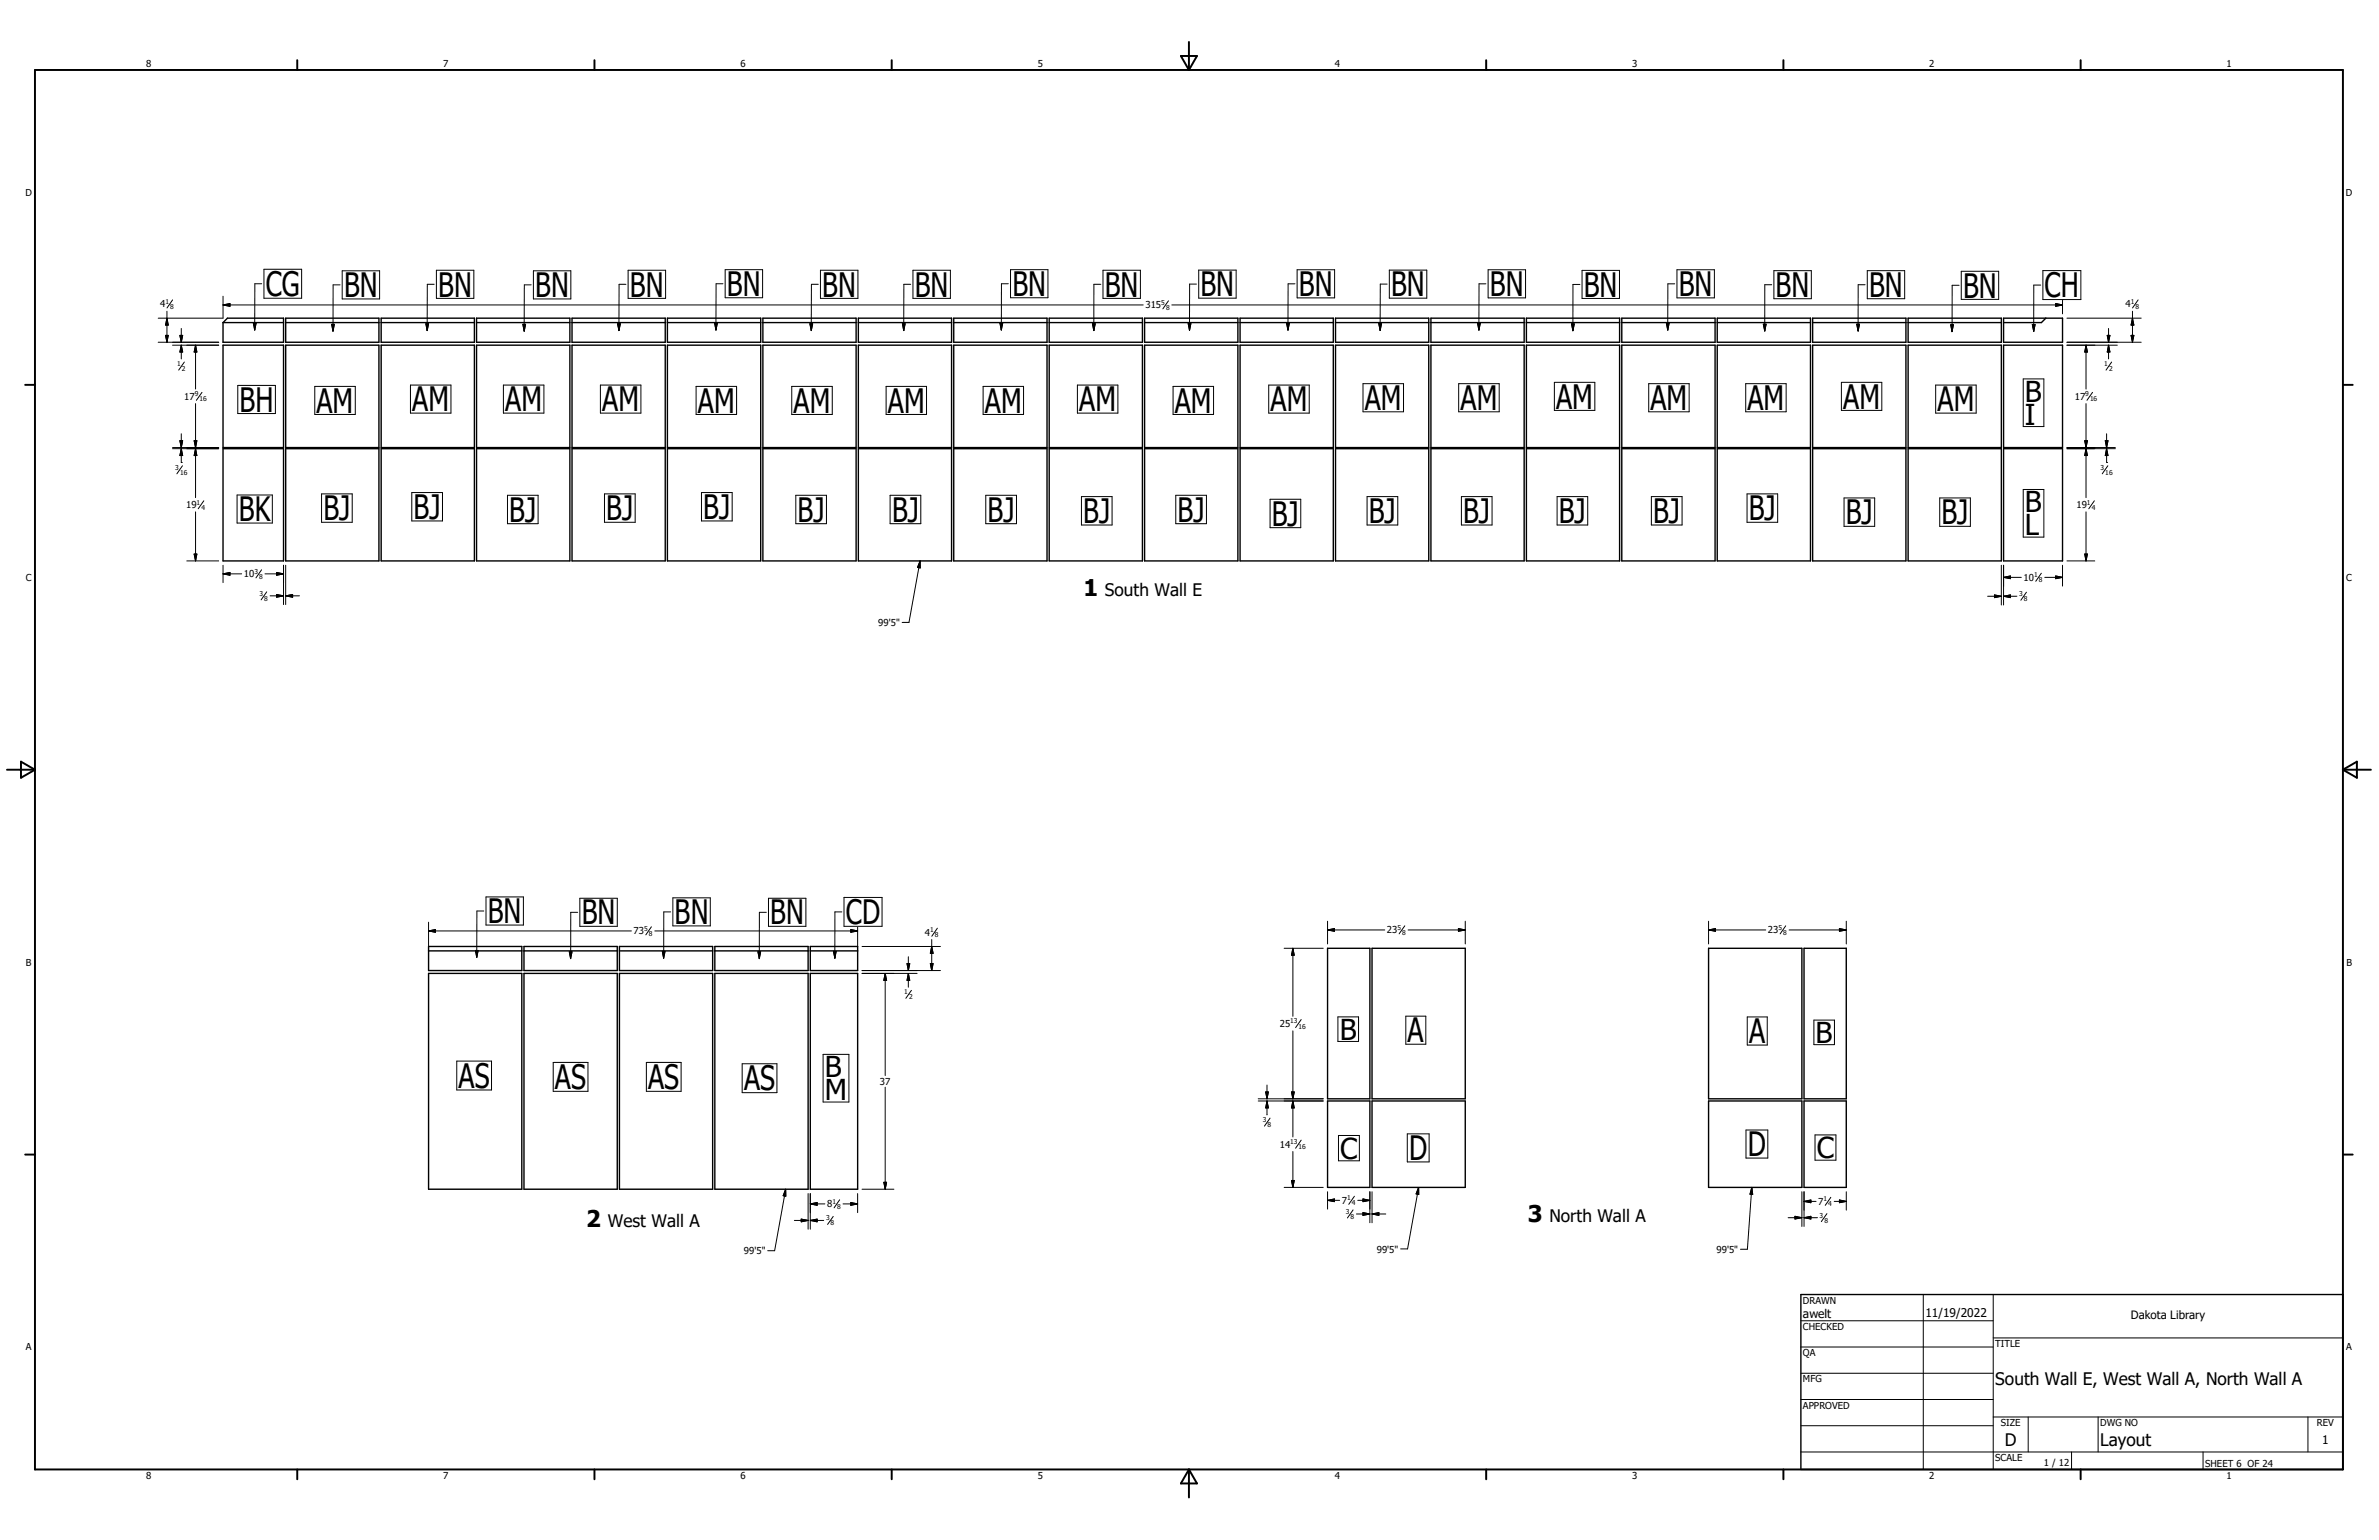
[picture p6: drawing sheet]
<svg xmlns="http://www.w3.org/2000/svg" width="864mm" height="559mm" viewBox="0 0 864 559" stroke-linecap="round" stroke-linejoin="round" font-family="sans-serif">
<defs><g id="words">
<g font-size="12.2">
<text x="96.5" y="107.4">CG</text>
<text x="124.9" y="107.8">BN</text>
<text x="159.1" y="107.6">BN</text>
<text x="194.3" y="107.8">BN</text>
<text x="228.7" y="107.6">BN</text>
<text x="263.9" y="107.4">BN</text>
<text x="298.5" y="107.6">BN</text>
<text x="332.1" y="107.6">BN</text>
<text x="367.5" y="107.4">BN</text>
<text x="401.1" y="107.6">BN</text>
<text x="435.8" y="107.6">BN</text>
<text x="471.5" y="107.4">BN</text>
<text x="505" y="107.6">BN</text>
<text x="540.9" y="107.4">BN</text>
<text x="574.9" y="107.7">BN</text>
<text x="609.4" y="107.4">BN</text>
<text x="644.6" y="107.8">BN</text>
<text x="678.5" y="107.8">BN</text>
<text x="712.6" y="108">BN</text>
<text x="742.2" y="107.9">CH</text>
<text x="87" y="149.4">BH</text>
<text x="114.9" y="149.8">AM</text>
<text x="149.6" y="149.3">AM</text>
<text x="183.4" y="149.3">AM</text>
<text x="218.6" y="149.3">AM</text>
<text x="253.4" y="149.8">AM</text>
<text x="288.1" y="149.8">AM</text>
<text x="322.3" y="149.8">AM</text>
<text x="357.5" y="149.8">AM</text>
<text x="391.7" y="149.3">AM</text>
<text x="426.5" y="149.8">AM</text>
<text x="461.2" y="149.3">AM</text>
<text x="495.5" y="148.8">AM</text>
<text x="530.1" y="148.8">AM</text>
<text x="564.9" y="148.3">AM</text>
<text x="599.1" y="148.8">AM</text>
<text x="634.4" y="148.8">AM</text>
<text x="669.1" y="148.3">AM</text>
<text x="703.3" y="149.3">AM</text>
<text x="86.7" y="189.1">BK</text>
<text x="117.4" y="188.8">BJ</text>
<text x="150.2" y="188.3">BJ</text>
<text x="184.9" y="189.3">BJ</text>
<text x="220.1" y="188.8">BJ</text>
<text x="255.3" y="188.3">BJ</text>
<text x="289.6" y="189.3">BJ</text>
<text x="323.8" y="189.3">BJ</text>
<text x="358.5" y="189.3">BJ</text>
<text x="393.2" y="189.7">BJ</text>
<text x="427.5" y="189.3">BJ</text>
<text x="461.7" y="190.7">BJ</text>
<text x="496.9" y="189.7">BJ</text>
<text x="531.2" y="189.7">BJ</text>
<text x="565.9" y="189.7">BJ</text>
<text x="600.1" y="189.7">BJ</text>
<text x="634.8" y="188.8">BJ</text>
<text x="670" y="190.2">BJ</text>
<text x="704.8" y="190.2">BJ</text>
<text x="177.1" y="335">BN</text>
<text x="211.2" y="335.4">BN</text>
<text x="244.9" y="335.3">BN</text>
<text x="279.6" y="335.4">BN</text>
<text x="307" y="335.3">CD</text>
<text x="511" y="378.2">A</text>
<text x="634.9" y="378.5">A</text>
<text x="166.4" y="394.7">AS</text>
<text x="201.5" y="395.2">AS</text>
<text x="235.3" y="395.2">AS</text>
<text x="270.1" y="395.6">AS</text>
<text x="634.4" y="419.6">D</text>
<text x="511.5" y="421">D</text>
</g>
<g font-size="10.5">
<text x="735.1" y="145.8">B</text>
<text x="735.1" y="154.1">I</text>
<text x="735.1" y="185.9">B</text>
<text x="735.1" y="194.3">L</text>
<text x="486.3" y="377.2">B</text>
<text x="659.1" y="378.4">B</text>
<text x="299.5" y="390.8">B</text>
<text x="299.5" y="399.2">M</text>
<text x="486.5" y="420.4">C</text>
<text x="659.5" y="420.2">C</text>
</g>
<g font-size="8.4">
<text x="393.3" y="216.2">1</text>
<text x="554.6" y="443.6">3</text>
<text x="212.8" y="445.3">2</text>
</g>
<g font-size="6.3">
<text x="401.1" y="216.2">South Wall E</text>
<text x="562.4" y="443.6">North Wall A</text>
<text x="220.6" y="445.3">West Wall A</text>
<text x="724.3" y="502.7">South Wall E, West Wall A, North Wall A</text>
<text x="727.8" y="524.7">D</text>
<text x="762.4" y="524.8">Layout</text>
</g>
<g font-size="4.4">
<text x="654.5" y="478.4">awelt</text>
<text x="698.9" y="477.8">11/19/2022</text>
<text x="842.9" y="524">1</text>
</g>
<text font-size="4.2" x="773.5" y="478.8">Dakota Library</text>
<g font-size="3.5">
<text x="53" y="24.4">8</text>
<text x="160.9" y="24.4">7</text>
<text x="268.8" y="24.4">6</text>
<text x="376.7" y="24.4">5</text>
<text x="484.6" y="24.4">4</text>
<text x="592.5" y="24.4">3</text>
<text x="700.4" y="24.4">2</text>
<text x="808.3" y="24.4">1</text>
<text x="9.2" y="71.1">D</text>
<text x="851.6" y="71.1">D</text>
<text x="58.1" y="111.5">4</text>
<text x="415.8" y="111.9">315</text>
<text x="771.6" y="111.5">4</text>
<text x="66.9" y="145.1">17</text>
<text x="753.2" y="145.1">17</text>
<text x="67.6" y="184.4">19</text>
<text x="753.8" y="184.4">19</text>
<text x="88.5" y="209.5">10</text>
<text x="9.4" y="210.8">C</text>
<text x="734.6" y="210.7">10</text>
<text x="851.7" y="210.8">C</text>
<text x="318.8" y="227.2">99'5&quot;</text>
<text x="230" y="339">73</text>
<text x="335.7" y="339.5">4</text>
<text x="503.5" y="338.7">23</text>
<text x="641.8" y="338.7">23</text>
<text x="9.4" y="350.3">B</text>
<text x="851.7" y="350.3">B</text>
<text x="464.6" y="372.7">25</text>
<text x="319.4" y="393.6">37</text>
<text x="464.6" y="416.4">14</text>
<text x="487.1" y="436.8">7</text>
<text x="660" y="437.2">7</text>
<text x="300.3" y="438.1">8</text>
<text x="270" y="455.1">99'5&quot;</text>
<text x="499.8" y="454.5">99'5&quot;</text>
<text x="623.1" y="454.6">99'5&quot;</text>
<text x="654.5" y="473">DRAWN</text>
<text x="654.5" y="482.6">CHECKED</text>
<text x="9.4" y="490">A</text>
<text x="724.3" y="488.7">TITLE</text>
<text x="851.7" y="490">A</text>
<text x="654.5" y="492.1">QA</text>
<text x="654.5" y="501.6">MFG</text>
<text x="654.5" y="511.2">APPROVED</text>
<text x="726.3" y="517.5">SIZE</text>
<text x="762.4" y="517.5">DWG NO</text>
<text x="841" y="517.4">REV</text>
<text x="724.3" y="530.2">SCALE</text>
<text x="742" y="531.9">1 / 12</text>
<text x="800.5" y="532.4">SHEET 6 OF 24</text>
<text x="53" y="536.7">8</text>
<text x="160.9" y="536.7">7</text>
<text x="268.8" y="536.7">6</text>
<text x="376.7" y="536.7">5</text>
<text x="484.6" y="536.7">4</text>
<text x="592.5" y="536.7">3</text>
<text x="700.4" y="536.7">2</text>
<text x="808.3" y="536.7">1</text>
</g>
<g font-size="2.4">
<text x="60" y="110.3">1</text>
<text x="61.8" y="112.1">8</text>
<text x="421.5" y="110.6">5</text>
<text x="423.3" y="112.4">8</text>
<text x="773.5" y="110.3">1</text>
<text x="775.2" y="112.1">8</text>
<text x="64.3" y="132.8">1</text>
<text x="66" y="134.7">2</text>
<text x="763.9" y="132.8">1</text>
<text x="765.6" y="134.7">2</text>
<text x="70.7" y="143.8">9</text>
<text x="757" y="143.8">9</text>
<text x="72.4" y="145.6">16</text>
<text x="758.7" y="145.6">16</text>
<text x="63.6" y="170.4">3</text>
<text x="65.4" y="172.3">16</text>
<text x="762.5" y="170.4">3</text>
<text x="764.2" y="172.3">16</text>
<text x="71.4" y="183.2">1</text>
<text x="73.1" y="185">4</text>
<text x="757.6" y="183.2">1</text>
<text x="759.4" y="185">4</text>
<text x="92.3" y="208.2">3</text>
<text x="738.4" y="209.5">1</text>
<text x="94.1" y="210">8</text>
<text x="740.1" y="211.3">8</text>
<text x="94.2" y="216.2">3</text>
<text x="95.9" y="218">8</text>
<text x="733" y="216.4">3</text>
<text x="734.7" y="218.2">8</text>
<text x="233.8" y="337.7">5</text>
<text x="235.6" y="339.6">8</text>
<text x="337.7" y="338.2">1</text>
<text x="339.4" y="340.1">8</text>
<text x="507.3" y="337.4">5</text>
<text x="509" y="339.2">8</text>
<text x="645.6" y="337.4">5</text>
<text x="647.3" y="339.2">8</text>
<text x="328.2" y="360.8">1</text>
<text x="330" y="362.6">2</text>
<text x="468.4" y="371.3">13</text>
<text x="471.4" y="373.2">16</text>
<text x="458.4" y="407.2">3</text>
<text x="460.1" y="409">8</text>
<text x="468.4" y="415.1">13</text>
<text x="471.4" y="417">16</text>
<text x="302.2" y="436.8">1</text>
<text x="489" y="435.5">1</text>
<text x="490.7" y="437.3">4</text>
<text x="661.9" y="435.9">1</text>
<text x="663.7" y="437.7">4</text>
<text x="299.8" y="442.8">3</text>
<text x="303.9" y="438.6">8</text>
<text x="488.5" y="440.4">3</text>
<text x="490.3" y="442.3">8</text>
<text x="660.5" y="441.8">3</text>
<text x="662.3" y="443.6">8</text>
<text x="301.5" y="444.6">8</text>
</g>
</g></defs>
<g fill="none" stroke="#000" stroke-width=".51">
<path d="M81 117.1l1.6-1.6h20.3v8.7h-21.9zM81 117.1h21.9M103.7 115.5h33.9v8.7h-33.9zM103.7 117.1h33.9M138.4 115.5h33.8v8.7h-33.8zM138.4 117.1h33.8M173 115.5h33.9v8.7h-33.9zM173 117.1h33.9M207.6 115.5h33.9v8.7h-33.9zM207.6 117.1h33.9M242.3 115.5h33.8v8.7h-33.8zM242.3 117.1h33.8"/>
<path d="M276.9 115.5h33.9v8.7h-33.9zM276.9 117.1h33.9M311.6 115.5h33.8v8.7h-33.8zM311.6 117.1h33.8M346.2 115.5h33.9v8.7h-33.9zM346.2 117.1h33.9M380.9 115.5h33.8v8.7h-33.8zM380.9 117.1h33.8M415.5 115.5h33.9v8.7h-33.9zM415.5 117.1h33.9M450.2 115.5h33.8v8.7h-33.8zM450.2 117.1h33.8"/>
<path d="M484.8 115.5h33.9v8.7h-33.9zM484.8 117.1h33.9M519.4 115.5h33.9v8.7h-33.9zM519.4 117.1h33.9M554.1 115.5h33.8v8.7h-33.8zM554.1 117.1h33.8M588.7 115.5h33.9v8.7h-33.9zM588.7 117.1h33.9M623.4 115.5h33.8v8.7h-33.8zM623.4 117.1h33.8M658 115.5h33.9v8.7h-33.9zM658 117.1h33.9"/>
<path d="M692.7 115.5h33.8v8.7h-33.8zM692.7 117.1h33.8M727.3 115.5h21.4v8.7h-21.4zM742.7 115.5l-1.6 1.6h-13.8M81 125.3h21.9v37.1h-21.9zM103.7 125.3h33.9v37.1h-33.9zM138.4 125.3h33.8v37.1h-33.8zM173 125.3h33.9v37.1h-33.9zM207.6 125.3h33.9v37.1h-33.9zM242.3 125.3h33.8v37.1h-33.8zM276.9 125.3h33.9v37.1h-33.9zM311.6 125.3h33.8v37.1h-33.8z"/>
<path d="M346.2 125.3h33.9v37.1h-33.9zM380.9 125.3h33.8v37.1h-33.8zM415.5 125.3h33.9v37.1h-33.9zM450.2 125.3h33.8v37.1h-33.8zM484.8 125.3h33.9v37.1h-33.9zM519.4 125.3h33.9v37.1h-33.9zM554.1 125.3h33.8v37.1h-33.8zM588.7 125.3h33.9v37.1h-33.9zM623.4 125.3h33.8v37.1h-33.8zM658 125.3h33.9v37.1h-33.9zM692.7 125.3h33.8v37.1h-33.8zM727.3 125.3h21.4v37.1h-21.4z"/>
<path d="M81 162.8h21.9v40.7h-21.9zM103.7 162.8h33.9v40.7h-33.9zM138.4 162.8h33.8v40.7h-33.8zM173 162.8h33.9v40.7h-33.9zM207.6 162.8h33.9v40.7h-33.9zM242.3 162.8h33.8v40.7h-33.8zM276.9 162.8h33.9v40.7h-33.9zM311.6 162.8h33.8v40.7h-33.8zM346.2 162.8h33.9v40.7h-33.9zM380.9 162.8h33.8v40.7h-33.8zM415.5 162.8h33.9v40.7h-33.9zM450.2 162.8h33.8v40.7h-33.8z"/>
<path d="M484.8 162.8h33.9v40.7h-33.9zM519.4 162.8h33.9v40.7h-33.9zM554.1 162.8h33.8v40.7h-33.8zM588.7 162.8h33.9v40.7h-33.9zM623.4 162.8h33.8v40.7h-33.8zM658 162.8h33.9v40.7h-33.9zM692.7 162.8h33.8v40.7h-33.8zM727.3 162.8h21.4v40.7h-21.4zM155.6 353.2h33.8v78.3h-33.8zM155.6 343.4h33.8v8.8h-33.8zM155.6 345h33.8M190.2 353.2h33.9v78.3h-33.9z"/>
<path d="M190.2 343.4h33.9v8.8h-33.9zM190.2 345h33.9M224.9 353.2h33.8v78.3h-33.8zM224.9 343.4h33.8v8.8h-33.8zM224.9 345h33.8M259.5 353.2h33.9v78.3h-33.9zM259.5 343.4h33.9v8.8h-33.9zM259.5 345h33.9M294.1 353.2h17.2v78.3h-17.2zM294.1 343.4h17.2v8.8h-17.2zM294.1 345h17.2M481.9 344.1h15.4v54.6h-15.4z"/>
<path d="M498.1 344.1h33.8v54.6h-33.8zM620.2 344.1h33.9v54.6h-33.9zM654.9 344.1h15.3v54.6h-15.3zM481.9 399.5h15.4v31.4h-15.4zM498.1 399.5h33.8v31.4h-33.8zM620.2 399.5h33.9v31.4h-33.9zM654.9 399.5h15.3v31.4h-15.3zM653.7 469.7h196.8v63.5h-196.8z"/>
</g>
<g fill="none" stroke="#000" stroke-width=".71">
<path d="M431.6 15.2v10.2M12.7 25.4h837.8v507.8h-837.8zM107.9 21.8v3.6M215.8 21.8v3.6M323.7 21.8v3.6M428.7 20.3h5.8l-2.9 5.1zM539.5 21.8v3.6M647.4 21.8v3.6M755.3 21.8v3.6M9.1 139.7h3.6M850.5 139.7h3.6M2.5 279.3h10.2"/>
<path d="M7.6 276.4l5.1 2.9-5.1 2.9zM850.5 279.3h10.2M850.5 279.3l5.1-2.9v5.8zM9.1 418.9h3.6M850.5 418.9h3.6M107.9 533.2v3.6M215.8 533.2v3.6M323.7 533.2v3.6M431.6 533.2v10.2M431.6 533.2l2.9 5.1h-5.8zM539.5 533.2v3.6M647.4 533.2v3.6"/>
<path d="M755.3 533.2v3.6"/>
</g>
<g fill="none" stroke="#000" stroke-width=".36">
<path d="M60.6 115.5l.5 2.5h-1zM60.6 112.9v11.3M62.7 108.8l-2.1 2.9M65.8 119.2v5M81 110.7l2.5-.6v1.1zM81 107.5v8h-23.6M81 110.7h334M424.2 109.2l-2.1 2.9M425.4 110.7h323.3M746.2 110.1l2.5 .6-2.5 .5zM748.7 108.7v5.2M750.3 115.5h27"/>
<path d="M765.4 119.2v5M774.1 115.5l.5 2.5h-1zM774.1 112.9v11.3M776.2 108.8l-2.1 2.9M57.4 124.2h22M60.1 121.7h1l-.5 2.5zM62.6 125.3h16.8M65.3 121.7h1l-.5 2.5zM65.8 125.3l.5 2.4h-1zM65.8 125.3v4.9M66.9 131.4l-2 2.9M71 125.3l.5 2.4h-1z"/>
<path d="M71 125.3v15.9M750.3 125.3h18.3M750.3 124.2h27M757.2 125.3l.6 2.4h-1zM757.2 125.3v15.9M764.9 121.7h1l-.5 2.5zM765.4 125.3l.5 2.4h-1zM765.4 125.3v4.9M766.5 131.4l-2 2.9M773.6 121.7h1l-.5 2.5zM65.3 159.9h1l-.5 2.5zM65.8 157.4v5"/>
<path d="M70.5 159.9h1l-.5 2.5zM71 146.5v15.9M73.3 142.4l-2 2.9M756.8 159.9h1l-.6 2.5zM757.2 146.5v15.9M759.6 142.4l-2 2.9M764.2 159.9h1l-.5 2.5zM764.7 157.4v5M62.6 162.8h16.8M62.6 162.4h16.8M65.8 162.8l.5 2.5h-1zM65.8 167.8h.1"/>
<path d="M65.8 162.8v5M66.2 169l-2 2.9M71 162.8l.5 2.5h-1zM71 162.8v17.8M750.3 162.8h17.6M750.3 162.4h17.6M757.2 162.8l.6 2.5h-1zM757.2 162.8v17.8M764.7 162.8l.5 2.5h-1zM764.7 167.8h.1M764.7 162.8v5M765.2 169l-2.1 2.9"/>
<path d="M71 185.7v17.8M74 181.7l-2.1 2.9M757.2 185.7v17.8M760.3 181.7l-2.1 2.9M67.8 203.5h11.6M70.5 201h1l-.5 2.5zM81 208.2l2.5-.5v1zM81 208.2h6.7M81 205.1v6.3M95 206.8l-2.1 2.9M96.2 208.2h6.7M96.8 214.8l-2 2.9"/>
<path d="M98 216.2h4.9M100.4 207.7l2.5 .5-2.5 .5zM100.4 215.7l2.5 .5-2.5 .5zM102.9 205.1v14.3M103.7 216.2l2.5-.5v1zM103.7 216.2h5M103.7 205.1v14.3M334 203.5l.1 2.6-1-.2zM334 203.5l-4 22.4h-2.5M721.5 216.4h5M724 215.9l2.5 .5-2.5 .5zM726.5 205.1v14.4"/>
<path d="M727.3 209.5l2.5-.5v1zM727.3 216.4l2.5-.5v1zM727.3 209.5h6.5M727.3 205.1v14.4M727.3 216.4h4.9M735.6 214.9l-2 2.9M741 208l-2 2.9M742.3 209.5h6.4M746.2 209l2.5 .5-2.5 .5zM748.7 205.1v7.6M750.3 203.5h10.1M756.8 201h1l-.6 2.5z"/>
<path d="M155.6 337.8l2.5-.5v1zM155.6 337.8h73.6M155.6 334.6v8.8M236.5 336.3l-2.1 2.9M237.7 337.8h73.6M308.8 337.3l2.5 .5-2.5 .5zM311.3 336.1v7.3M340.3 336.8l-2.1 2.9M481.9 337.4l2.5-.5v1zM481.9 334.3v8.2M481.9 337.4h20.8M509.9 335.9l-2 3"/>
<path d="M511.2 337.4h20.7M529.4 336.9l2.5 .5-2.5 .5zM531.9 334.3v8.2M620.2 337.4l2.5-.5v1zM620.2 337.4h20.8M620.2 334.3v8.2M648.2 335.9l-2 3M649.5 337.4h20.7M667.7 336.9l2.5 .5-2.5 .5zM670.2 334.3v8.2M312.9 353.2h20M312.9 352.2h28.5"/>
<path d="M312.9 343.4h28.5M321.3 353.2l.5 2.5h-1zM321.3 353.2v37.1M329.3 349.7h.9l-.5 2.5zM329.7 353.2l.5 2.5h-.9zM329.7 347.2v5M329.7 353.2v5M330.9 359.4l-2.1 2.9M337.7 349.7h1l-.5 2.5zM338.2 343.4l.5 2.5h-1zM338.2 340.9v11.3M466.1 344.1h14.2"/>
<path d="M469.3 344.1l.5 2.5h-1zM469.3 344.1v24.7M469.3 374.1v24.6M472.3 369.9l-2 3M321.3 394.5v37M456.8 398.7h23.5M456.8 399.5h23.5M459.4 396.2h1l-.5 2.5zM459.9 399.5l.5 2.5h-1zM459.9 393.7v5M459.9 399.5v5M468.8 396.2h1l-.5 2.5z"/>
<path d="M469.3 399.5l.5 2.5h-1zM469.3 399.5v13M461 405.7l-2 2.9M469.3 417.8v13.1M472.3 413.7l-2 2.9M285.2 431.5l.1 2.6-1-.2zM285.2 431.5l-4 22.3h-2.5M293.4 433.1v12.9M294.1 436.8l2.5-.5v1.1zM294.1 436.8h5.4M294.1 433.1v12.9M304.8 435.4l-2 2.9"/>
<path d="M306 436.8h5.3M308.8 436.3l2.5 .5-2.5 .6zM311.3 433.1v6.9M312.9 431.5h11.6M320.8 429h1l-.5 2.5zM466.1 430.9h14.2M468.8 428.3h1l-.5 2.6zM481.9 435.6l2.5-.6v1zM481.9 435.6h4.4M481.9 432.4v6.3M491.2 439l-2.1 3M491.7 434.1l-2.1 2.9"/>
<path d="M492.9 435.6h4.4M494.8 435l2.5 .6-2.5 .4zM494.8 440l2.5 .5-2.5 .5zM497.3 432.4v11.3M498.1 432.4v11.3M515 430.9v2.5l-.9-.2zM515 430.9l-4 22.3h-2.6M635.9 430.9l.3 2.5-.9-.1zM635.9 430.9l-1.6 22.4h-2.5M654.1 432.4v12.6M654.9 435.9l2.5-.5v1zM654.9 435.9h4.3"/>
<path d="M654.9 432.4v12.6M664.6 434.5l-2 2.9M665.8 435.9h4.4M667.7 435.4l2.5 .5-2.5 .5zM670.2 432.4v6.7M288.4 442.8h5M290.8 442.4l2.6 .4-2.6 .5zM294.1 442.8l2.5-.4v.9zM294.1 442.8h4.9M302.5 441.4l-2.1 2.9M492.4 440.5h4.9M498.1 440.5l2.4-.5v1z"/>
<path d="M498.1 440.5h5M649.1 441.9h5M651.6 441.3l2.5 .6-2.5 .4zM654.9 441.9l2.5-.6v1zM654.9 441.9h4.9M663.2 440.4l-2 2.9M653.7 479.3h69.9M698.2 469.7v63.5M723.6 469.7v63.5M653.7 488.8h69.9M653.7 498.3h69.9M723.6 485.5h126.9"/>
<path d="M653.7 507.8h69.9M653.7 517.3h69.9M723.6 514.2h126.9M736.3 514.2v12.7M761.6 514.2v12.7M837.8 514.2v12.7M653.7 526.9h196.8M752 526.9v6.3M799.7 526.9v6.3"/>
</g>
<g fill="#000">
<path d="M60.6 115.5l.5 2.5h-1zM81 110.7l2.5-.6v1.1zM746.2 110.1l2.5 .6-2.5 .5zM774.1 115.5l.5 2.5h-1zM60.1 121.7h1l-.5 2.5zM65.3 121.7h1l-.5 2.5zM65.8 125.3l.5 2.4h-1zM71 125.3l.5 2.4h-1zM757.2 125.3l.6 2.4h-1zM764.9 121.7h1l-.5 2.5zM765.4 125.3l.5 2.4h-1zM773.6 121.7h1l-.5 2.5z"/>
<path d="M65.3 159.9h1l-.5 2.5zM70.5 159.9h1l-.5 2.5zM756.8 159.9h1l-.6 2.5zM764.2 159.9h1l-.5 2.5zM65.8 162.8l.5 2.5h-1zM71 162.8l.5 2.5h-1zM757.2 162.8l.6 2.5h-1zM764.7 162.8l.5 2.5h-1zM70.5 201h1l-.5 2.5zM81 208.2l2.5-.5v1zM100.4 207.7l2.5 .5-2.5 .5zM100.4 215.7l2.5 .5-2.5 .5z"/>
<path d="M103.7 216.2l2.5-.5v1zM334 203.5l.1 2.6-1-.2zM724 215.9l2.5 .5-2.5 .5zM727.3 209.5l2.5-.5v1zM727.3 216.4l2.5-.5v1zM746.2 209l2.5 .5-2.5 .5zM756.8 201h1l-.6 2.5zM155.6 337.8l2.5-.5v1zM308.8 337.3l2.5 .5-2.5 .5zM481.9 337.4l2.5-.5v1zM529.4 336.9l2.5 .5-2.5 .5zM620.2 337.4l2.5-.5v1z"/>
<path d="M667.7 336.9l2.5 .5-2.5 .5zM321.3 353.2l.5 2.5h-1zM329.3 349.7h.9l-.5 2.5zM329.7 353.2l.5 2.5h-.9zM337.7 349.7h1l-.5 2.5zM338.2 343.4l.5 2.5h-1zM469.3 344.1l.5 2.5h-1zM459.4 396.2h1l-.5 2.5zM468.8 396.2h1l-.5 2.5zM459.9 399.5l.5 2.5h-1zM469.3 399.5l.5 2.5h-1zM285.2 431.5l.1 2.6-1-.2z"/>
<path d="M294.1 436.8l2.5-.5v1.1zM308.8 436.3l2.5 .5-2.5 .6zM320.8 429h1l-.5 2.5zM468.8 428.3h1l-.5 2.6zM481.9 435.6l2.5-.6v1zM494.8 435l2.5 .6-2.5 .4zM498.1 440.5l2.4-.5v1zM515 430.9v2.5l-.9-.2zM635.9 430.9l.3 2.5-.9-.1zM654.9 435.9l2.5-.5v1zM667.7 435.4l2.5 .5-2.5 .5zM290.8 442.4l2.6 .4-2.6 .5z"/>
<path d="M294.1 442.8l2.5-.4v.9zM494.8 440l2.5 .5-2.5 .5zM651.6 441.3l2.5 .6-2.5 .4zM654.9 441.9l2.5-.6v1z"/>
</g>
<path d="M734.5 137.5h7.4v17.3z" fill="#fff"/>
<path d="M734.5 137.5h7.4v17.3z" fill="none" stroke="#fff" stroke-width=".36"/>
<path d="M734.5 137.5l7.4 17.3h-7.4z" fill="#fff"/>
<path d="M734.5 137.5l7.4 17.3h-7.4z" fill="none" stroke="#fff" stroke-width=".36"/>
<path d="M734.5 137.5h7.4v17.3h-7.4z" fill="none" stroke="#000" stroke-width=".36"/>
<path d="M734.5 177.6h7.4v17.3z" fill="#fff"/>
<path d="M734.5 177.6h7.4v17.3z" fill="none" stroke="#fff" stroke-width=".36"/>
<path d="M734.5 177.6l7.4 17.3h-7.4z" fill="#fff"/>
<path d="M734.5 177.6l7.4 17.3h-7.4z" fill="none" stroke="#fff" stroke-width=".36"/>
<path d="M734.5 177.6h7.4v17.3h-7.4z" fill="none" stroke="#000" stroke-width=".36"/>
<path d="M702.7 139.7h14.7v10.2z" fill="#fff"/>
<path d="M702.7 139.7h14.7v10.2z" fill="none" stroke="#fff" stroke-width=".36"/>
<path d="M702.7 139.7l14.7 10.2h-14.7z" fill="#fff"/>
<path d="M702.7 139.7l14.7 10.2h-14.7z" fill="none" stroke="#fff" stroke-width=".36"/>
<path d="M702.7 139.7h14.7v10.2h-14.7z" fill="none" stroke="#000" stroke-width=".36"/>
<path d="M668.4 138.7h14.7v10.2z" fill="#fff"/>
<path d="M668.4 138.7h14.7v10.2z" fill="none" stroke="#fff" stroke-width=".36"/>
<path d="M668.4 138.7l14.7 10.2h-14.7z" fill="#fff"/>
<path d="M668.4 138.7l14.7 10.2h-14.7z" fill="none" stroke="#fff" stroke-width=".36"/>
<path d="M668.4 138.7h14.7v10.2h-14.7z" fill="none" stroke="#000" stroke-width=".36"/>
<path d="M633.7 139.2h14.7v10.2z" fill="#fff"/>
<path d="M633.7 139.2h14.7v10.2z" fill="none" stroke="#fff" stroke-width=".36"/>
<path d="M633.7 139.2l14.7 10.2h-14.7z" fill="#fff"/>
<path d="M633.7 139.2l14.7 10.2h-14.7z" fill="none" stroke="#fff" stroke-width=".36"/>
<path d="M633.7 139.2h14.7v10.2h-14.7z" fill="none" stroke="#000" stroke-width=".36"/>
<path d="M598.5 139.2h14.7v10.2z" fill="#fff"/>
<path d="M598.5 139.2h14.7v10.2z" fill="none" stroke="#fff" stroke-width=".36"/>
<path d="M598.5 139.2l14.7 10.2h-14.7z" fill="#fff"/>
<path d="M598.5 139.2l14.7 10.2h-14.7z" fill="none" stroke="#fff" stroke-width=".36"/>
<path d="M598.5 139.2h14.7v10.2h-14.7z" fill="none" stroke="#000" stroke-width=".36"/>
<path d="M564.2 138.7h14.7v10.2z" fill="#fff"/>
<path d="M564.2 138.7h14.7v10.2z" fill="none" stroke="#fff" stroke-width=".36"/>
<path d="M564.2 138.7l14.7 10.2h-14.7z" fill="#fff"/>
<path d="M564.2 138.7l14.7 10.2h-14.7z" fill="none" stroke="#fff" stroke-width=".36"/>
<path d="M564.2 138.7h14.7v10.2h-14.7z" fill="none" stroke="#000" stroke-width=".36"/>
<path d="M529.5 139.2h14.7v10.2z" fill="#fff"/>
<path d="M529.5 139.2h14.7v10.2z" fill="none" stroke="#fff" stroke-width=".36"/>
<path d="M529.5 139.2l14.7 10.2h-14.7z" fill="#fff"/>
<path d="M529.5 139.2l14.7 10.2h-14.7z" fill="none" stroke="#fff" stroke-width=".36"/>
<path d="M529.5 139.2h14.7v10.2h-14.7z" fill="none" stroke="#000" stroke-width=".36"/>
<path d="M494.8 139.2h14.7v10.2z" fill="#fff"/>
<path d="M494.8 139.2h14.7v10.2z" fill="none" stroke="#fff" stroke-width=".36"/>
<path d="M494.8 139.2l14.7 10.2h-14.7z" fill="#fff"/>
<path d="M494.8 139.2l14.7 10.2h-14.7z" fill="none" stroke="#fff" stroke-width=".36"/>
<path d="M494.8 139.2h14.7v10.2h-14.7z" fill="none" stroke="#000" stroke-width=".36"/>
<path d="M460.6 139.7h14.7v10.2z" fill="#fff"/>
<path d="M460.6 139.7h14.7v10.2z" fill="none" stroke="#fff" stroke-width=".36"/>
<path d="M460.6 139.7l14.7 10.2h-14.7z" fill="#fff"/>
<path d="M460.6 139.7l14.7 10.2h-14.7z" fill="none" stroke="#fff" stroke-width=".36"/>
<path d="M460.6 139.7h14.7v10.2h-14.7z" fill="none" stroke="#000" stroke-width=".36"/>
<path d="M425.8 140.2h14.7v10.2z" fill="#fff"/>
<path d="M425.8 140.2h14.7v10.2z" fill="none" stroke="#fff" stroke-width=".36"/>
<path d="M425.8 140.2l14.7 10.2h-14.7z" fill="#fff"/>
<path d="M425.8 140.2l14.7 10.2h-14.7z" fill="none" stroke="#fff" stroke-width=".36"/>
<path d="M425.8 140.2h14.7v10.2h-14.7z" fill="none" stroke="#000" stroke-width=".36"/>
<path d="M391.1 139.7h14.7v10.2z" fill="#fff"/>
<path d="M391.1 139.7h14.7v10.2z" fill="none" stroke="#fff" stroke-width=".36"/>
<path d="M391.1 139.7l14.7 10.2h-14.7z" fill="#fff"/>
<path d="M391.1 139.7l14.7 10.2h-14.7z" fill="none" stroke="#fff" stroke-width=".36"/>
<path d="M391.1 139.7h14.7v10.2h-14.7z" fill="none" stroke="#000" stroke-width=".36"/>
<path d="M356.9 140.2h14.7v10.2z" fill="#fff"/>
<path d="M356.9 140.2h14.7v10.2z" fill="none" stroke="#fff" stroke-width=".36"/>
<path d="M356.9 140.2l14.7 10.2h-14.7z" fill="#fff"/>
<path d="M356.9 140.2l14.7 10.2h-14.7z" fill="none" stroke="#fff" stroke-width=".36"/>
<path d="M356.9 140.2h14.7v10.2h-14.7z" fill="none" stroke="#000" stroke-width=".36"/>
<path d="M321.7 140.2h14.6v10.2z" fill="#fff"/>
<path d="M321.7 140.2h14.6v10.2z" fill="none" stroke="#fff" stroke-width=".36"/>
<path d="M321.7 140.2l14.6 10.2h-14.6z" fill="#fff"/>
<path d="M321.7 140.2l14.6 10.2h-14.6z" fill="none" stroke="#fff" stroke-width=".36"/>
<path d="M321.7 140.2h14.6v10.2h-14.6z" fill="none" stroke="#000" stroke-width=".36"/>
<path d="M287.4 140.2h14.7v10.2z" fill="#fff"/>
<path d="M287.4 140.2h14.7v10.2z" fill="none" stroke="#fff" stroke-width=".36"/>
<path d="M287.4 140.2l14.7 10.2h-14.7z" fill="#fff"/>
<path d="M287.4 140.2l14.7 10.2h-14.7z" fill="none" stroke="#fff" stroke-width=".36"/>
<path d="M287.4 140.2h14.7v10.2h-14.7z" fill="none" stroke="#000" stroke-width=".36"/>
<path d="M252.7 140.2h14.7v10.2z" fill="#fff"/>
<path d="M252.7 140.2h14.7v10.2z" fill="none" stroke="#fff" stroke-width=".36"/>
<path d="M252.7 140.2l14.7 10.2h-14.7z" fill="#fff"/>
<path d="M252.7 140.2l14.7 10.2h-14.7z" fill="none" stroke="#fff" stroke-width=".36"/>
<path d="M252.7 140.2h14.7v10.2h-14.7z" fill="none" stroke="#000" stroke-width=".36"/>
<path d="M218 139.7h14.7v10.2z" fill="#fff"/>
<path d="M218 139.7h14.7v10.2z" fill="none" stroke="#fff" stroke-width=".36"/>
<path d="M218 139.7l14.7 10.2h-14.7z" fill="#fff"/>
<path d="M218 139.7l14.7 10.2h-14.7z" fill="none" stroke="#fff" stroke-width=".36"/>
<path d="M218 139.7h14.7v10.2h-14.7z" fill="none" stroke="#000" stroke-width=".36"/>
<path d="M182.7 139.7h14.7v10.2z" fill="#fff"/>
<path d="M182.7 139.7h14.7v10.2z" fill="none" stroke="#fff" stroke-width=".36"/>
<path d="M182.7 139.7l14.7 10.2h-14.7z" fill="#fff"/>
<path d="M182.7 139.7l14.7 10.2h-14.7z" fill="none" stroke="#fff" stroke-width=".36"/>
<path d="M182.7 139.7h14.7v10.2h-14.7z" fill="none" stroke="#000" stroke-width=".36"/>
<path d="M149 139.7h14.7v10.2z" fill="#fff"/>
<path d="M149 139.7h14.7v10.2z" fill="none" stroke="#fff" stroke-width=".36"/>
<path d="M149 139.7l14.7 10.2h-14.7z" fill="#fff"/>
<path d="M149 139.7l14.7 10.2h-14.7z" fill="none" stroke="#fff" stroke-width=".36"/>
<path d="M149 139.7h14.7v10.2h-14.7z" fill="none" stroke="#000" stroke-width=".36"/>
<path d="M114.3 140.2h14.7v10.2z" fill="#fff"/>
<path d="M114.3 140.2h14.7v10.2z" fill="none" stroke="#fff" stroke-width=".36"/>
<path d="M114.3 140.2l14.7 10.2h-14.7z" fill="#fff"/>
<path d="M114.3 140.2l14.7 10.2h-14.7z" fill="none" stroke="#fff" stroke-width=".36"/>
<path d="M114.3 140.2h14.7v10.2h-14.7z" fill="none" stroke="#000" stroke-width=".36"/>
<path d="M704.1 180.7h11.2v10.3z" fill="#fff"/>
<path d="M704.1 180.7h11.2v10.3z" fill="none" stroke="#fff" stroke-width=".36"/>
<path d="M704.1 180.7l11.2 10.3h-11.2z" fill="#fff"/>
<path d="M704.1 180.7l11.2 10.3h-11.2z" fill="none" stroke="#fff" stroke-width=".36"/>
<path d="M704.1 180.7h11.2v10.3h-11.2z" fill="none" stroke="#000" stroke-width=".36"/>
<path d="M669.4 180.7h11.1v10.3z" fill="#fff"/>
<path d="M669.4 180.7h11.1v10.3z" fill="none" stroke="#fff" stroke-width=".36"/>
<path d="M669.4 180.7l11.1 10.3h-11.1z" fill="#fff"/>
<path d="M669.4 180.7l11.1 10.3h-11.1z" fill="none" stroke="#fff" stroke-width=".36"/>
<path d="M669.4 180.7h11.1v10.3h-11.1z" fill="none" stroke="#000" stroke-width=".36"/>
<path d="M634.2 179.2h11.1v10.3z" fill="#fff"/>
<path d="M634.2 179.2h11.1v10.3z" fill="none" stroke="#fff" stroke-width=".36"/>
<path d="M634.2 179.2l11.1 10.3h-11.1z" fill="#fff"/>
<path d="M634.2 179.2l11.1 10.3h-11.1z" fill="none" stroke="#fff" stroke-width=".36"/>
<path d="M634.2 179.2h11.1v10.3h-11.1z" fill="none" stroke="#000" stroke-width=".36"/>
<path d="M599.5 180.2h11.1v10.3z" fill="#fff"/>
<path d="M599.5 180.2h11.1v10.3z" fill="none" stroke="#fff" stroke-width=".36"/>
<path d="M599.5 180.2l11.1 10.3h-11.1z" fill="#fff"/>
<path d="M599.5 180.2l11.1 10.3h-11.1z" fill="none" stroke="#fff" stroke-width=".36"/>
<path d="M599.5 180.2h11.1v10.3h-11.1z" fill="none" stroke="#000" stroke-width=".36"/>
<path d="M565.2 180.2h11.2v10.3z" fill="#fff"/>
<path d="M565.2 180.2h11.2v10.3z" fill="none" stroke="#fff" stroke-width=".36"/>
<path d="M565.2 180.2l11.2 10.3h-11.2z" fill="#fff"/>
<path d="M565.2 180.2l11.2 10.3h-11.2z" fill="none" stroke="#fff" stroke-width=".36"/>
<path d="M565.2 180.2h11.2v10.3h-11.2z" fill="none" stroke="#000" stroke-width=".36"/>
<path d="M530.5 180.2h11.1v10.3z" fill="#fff"/>
<path d="M530.5 180.2h11.1v10.3z" fill="none" stroke="#fff" stroke-width=".36"/>
<path d="M530.5 180.2l11.1 10.3h-11.1z" fill="#fff"/>
<path d="M530.5 180.2l11.1 10.3h-11.1z" fill="none" stroke="#fff" stroke-width=".36"/>
<path d="M530.5 180.2h11.1v10.3h-11.1z" fill="none" stroke="#000" stroke-width=".36"/>
<path d="M496.3 180.2h11.1v10.3z" fill="#fff"/>
<path d="M496.3 180.2h11.1v10.3z" fill="none" stroke="#fff" stroke-width=".36"/>
<path d="M496.3 180.2l11.1 10.3h-11.1z" fill="#fff"/>
<path d="M496.3 180.2l11.1 10.3h-11.1z" fill="none" stroke="#fff" stroke-width=".36"/>
<path d="M496.3 180.2h11.1v10.3h-11.1z" fill="none" stroke="#000" stroke-width=".36"/>
<path d="M461 181.2h11.2v10.3z" fill="#fff"/>
<path d="M461 181.2h11.2v10.3z" fill="none" stroke="#fff" stroke-width=".36"/>
<path d="M461 181.2l11.2 10.3h-11.2z" fill="#fff"/>
<path d="M461 181.2l11.2 10.3h-11.2z" fill="none" stroke="#fff" stroke-width=".36"/>
<path d="M461 181.2h11.2v10.3h-11.2z" fill="none" stroke="#000" stroke-width=".36"/>
<path d="M426.8 179.7h11.1v10.3z" fill="#fff"/>
<path d="M426.8 179.7h11.1v10.3z" fill="none" stroke="#fff" stroke-width=".36"/>
<path d="M426.8 179.7l11.1 10.3h-11.1z" fill="#fff"/>
<path d="M426.8 179.7l11.1 10.3h-11.1z" fill="none" stroke="#fff" stroke-width=".36"/>
<path d="M426.8 179.7h11.1v10.3h-11.1z" fill="none" stroke="#000" stroke-width=".36"/>
<path d="M392.6 180.2h11.1v10.3z" fill="#fff"/>
<path d="M392.6 180.2h11.1v10.3z" fill="none" stroke="#fff" stroke-width=".36"/>
<path d="M392.6 180.2l11.1 10.3h-11.1z" fill="#fff"/>
<path d="M392.6 180.2l11.1 10.3h-11.1z" fill="none" stroke="#fff" stroke-width=".36"/>
<path d="M392.6 180.2h11.1v10.3h-11.1z" fill="none" stroke="#000" stroke-width=".36"/>
<path d="M357.8 179.7h11.2v10.3z" fill="#fff"/>
<path d="M357.8 179.7h11.2v10.3z" fill="none" stroke="#fff" stroke-width=".36"/>
<path d="M357.8 179.7l11.2 10.3h-11.2z" fill="#fff"/>
<path d="M357.8 179.7l11.2 10.3h-11.2z" fill="none" stroke="#fff" stroke-width=".36"/>
<path d="M357.8 179.7h11.2v10.3h-11.2z" fill="none" stroke="#000" stroke-width=".36"/>
<path d="M323.1 179.7h11.2v10.3z" fill="#fff"/>
<path d="M323.1 179.7h11.2v10.3z" fill="none" stroke="#fff" stroke-width=".36"/>
<path d="M323.1 179.7l11.2 10.3h-11.2z" fill="#fff"/>
<path d="M323.1 179.7l11.2 10.3h-11.2z" fill="none" stroke="#fff" stroke-width=".36"/>
<path d="M323.1 179.7h11.2v10.3h-11.2z" fill="none" stroke="#000" stroke-width=".36"/>
<path d="M288.9 179.7h11.1v10.3z" fill="#fff"/>
<path d="M288.9 179.7h11.1v10.3z" fill="none" stroke="#fff" stroke-width=".36"/>
<path d="M288.9 179.7l11.1 10.3h-11.1z" fill="#fff"/>
<path d="M288.9 179.7l11.1 10.3h-11.1z" fill="none" stroke="#fff" stroke-width=".36"/>
<path d="M288.9 179.7h11.1v10.3h-11.1z" fill="none" stroke="#000" stroke-width=".36"/>
<path d="M254.6 178.7h11.2v10.3z" fill="#fff"/>
<path d="M254.6 178.7h11.2v10.3z" fill="none" stroke="#fff" stroke-width=".36"/>
<path d="M254.6 178.7l11.2 10.3h-11.2z" fill="#fff"/>
<path d="M254.6 178.7l11.2 10.3h-11.2z" fill="none" stroke="#fff" stroke-width=".36"/>
<path d="M254.6 178.7h11.2v10.3h-11.2z" fill="none" stroke="#000" stroke-width=".36"/>
<path d="M219.4 179.2h11.2v10.3z" fill="#fff"/>
<path d="M219.4 179.2h11.2v10.3z" fill="none" stroke="#fff" stroke-width=".36"/>
<path d="M219.4 179.2l11.2 10.3h-11.2z" fill="#fff"/>
<path d="M219.4 179.2l11.2 10.3h-11.2z" fill="none" stroke="#fff" stroke-width=".36"/>
<path d="M219.4 179.2h11.2v10.3h-11.2z" fill="none" stroke="#000" stroke-width=".36"/>
<path d="M184.2 179.7h11.1v10.3z" fill="#fff"/>
<path d="M184.2 179.7h11.1v10.3z" fill="none" stroke="#fff" stroke-width=".36"/>
<path d="M184.2 179.7l11.1 10.3h-11.1z" fill="#fff"/>
<path d="M184.2 179.7l11.1 10.3h-11.1z" fill="none" stroke="#fff" stroke-width=".36"/>
<path d="M184.2 179.7h11.1v10.3h-11.1z" fill="none" stroke="#000" stroke-width=".36"/>
<path d="M149.5 178.7h11.1v10.3z" fill="#fff"/>
<path d="M149.5 178.7h11.1v10.3z" fill="none" stroke="#fff" stroke-width=".36"/>
<path d="M149.5 178.7l11.1 10.3h-11.1z" fill="#fff"/>
<path d="M149.5 178.7l11.1 10.3h-11.1z" fill="none" stroke="#fff" stroke-width=".36"/>
<path d="M149.5 178.7h11.1v10.3h-11.1z" fill="none" stroke="#000" stroke-width=".36"/>
<path d="M116.7 179.2h11.2v10.3z" fill="#fff"/>
<path d="M116.7 179.2h11.2v10.3z" fill="none" stroke="#fff" stroke-width=".36"/>
<path d="M116.7 179.2l11.2 10.3h-11.2z" fill="#fff"/>
<path d="M116.7 179.2l11.2 10.3h-11.2z" fill="none" stroke="#fff" stroke-width=".36"/>
<path d="M116.7 179.2h11.2v10.3h-11.2z" fill="none" stroke="#000" stroke-width=".36"/>
<path d="M86.3 139.9h13.7v10.2z" fill="#fff"/>
<path d="M86.3 139.9h13.7v10.2z" fill="none" stroke="#fff" stroke-width=".36"/>
<path d="M86.3 139.9l13.7 10.2h-13.7z" fill="#fff"/>
<path d="M86.3 139.9l13.7 10.2h-13.7z" fill="none" stroke="#fff" stroke-width=".36"/>
<path d="M86.3 139.9h13.7v10.2h-13.7z" fill="none" stroke="#000" stroke-width=".36"/>
<path d="M86.1 179.6h12.8v10.2z" fill="#fff"/>
<path d="M86.1 179.6h12.8v10.2z" fill="none" stroke="#fff" stroke-width=".36"/>
<path d="M86.1 179.6l12.8 10.2h-12.8z" fill="#fff"/>
<path d="M86.1 179.6l12.8 10.2h-12.8z" fill="none" stroke="#fff" stroke-width=".36"/>
<path d="M120.4 117.7h1l-.5 2.5zM123.4 103.4h-2.5v16.8M86.1 179.6h12.8v10.2h-12.8z" fill="none" stroke="#000" stroke-width=".36"/>
<path d="M120.4 117.7h1l-.5 2.5z" fill="#000"/>
<path d="M124.2 98.3h13.6v10.2z" fill="#fff"/>
<path d="M124.2 98.3h13.6v10.2z" fill="none" stroke="#fff" stroke-width=".36"/>
<path d="M124.2 98.3l13.6 10.2h-13.6z" fill="#fff"/>
<path d="M124.2 98.3l13.6 10.2h-13.6z" fill="none" stroke="#fff" stroke-width=".36"/>
<path d="M124.2 98.3h13.6v10.2h-13.6zM154.6 117.5h1l-.5 2.5zM157.6 103.2h-2.5v16.8" fill="none" stroke="#000" stroke-width=".36"/>
<path d="M154.6 117.5h1l-.5 2.5z" fill="#000"/>
<path d="M158.4 98.1h13.6v10.2z" fill="#fff"/>
<path d="M158.4 98.1h13.6v10.2z" fill="none" stroke="#fff" stroke-width=".36"/>
<path d="M158.4 98.1l13.6 10.2h-13.6z" fill="#fff"/>
<path d="M158.4 98.1l13.6 10.2h-13.6z" fill="none" stroke="#fff" stroke-width=".36"/>
<path d="M158.4 98.1h13.6v10.2h-13.6zM92 117.3h1l-.5 2.5zM95 103h-2.5v16.8" fill="none" stroke="#000" stroke-width=".36"/>
<path d="M92 117.3h1l-.5 2.5z" fill="#000"/>
<path d="M95.8 97.7h13.7v10.5z" fill="#fff"/>
<path d="M95.8 97.7h13.7v10.5z" fill="none" stroke="#fff" stroke-width=".36"/>
<path d="M95.8 97.7l13.7 10.5h-13.7z" fill="#fff"/>
<path d="M95.8 97.7l13.7 10.5h-13.7z" fill="none" stroke="#fff" stroke-width=".36"/>
<path d="M95.8 97.7h13.7v10.5h-13.7zM189.8 117.7h1l-.5 2.5zM192.8 103.4h-2.5v16.8" fill="none" stroke="#000" stroke-width=".36"/>
<path d="M189.8 117.7h1l-.5 2.5z" fill="#000"/>
<path d="M193.6 98.3h13.6v10.2z" fill="#fff"/>
<path d="M193.6 98.3h13.6v10.2z" fill="none" stroke="#fff" stroke-width=".36"/>
<path d="M193.6 98.3l13.6 10.2h-13.6z" fill="#fff"/>
<path d="M193.6 98.3l13.6 10.2h-13.6z" fill="none" stroke="#fff" stroke-width=".36"/>
<path d="M193.6 98.3h13.6v10.2h-13.6zM224.2 117.5h1l-.5 2.5zM227.2 103.2h-2.5v16.8" fill="none" stroke="#000" stroke-width=".36"/>
<path d="M224.2 117.5h1l-.5 2.5z" fill="#000"/>
<path d="M228 98.1h13.6v10.2z" fill="#fff"/>
<path d="M228 98.1h13.6v10.2z" fill="none" stroke="#fff" stroke-width=".36"/>
<path d="M228 98.1l13.6 10.2h-13.6z" fill="#fff"/>
<path d="M228 98.1l13.6 10.2h-13.6z" fill="none" stroke="#fff" stroke-width=".36"/>
<path d="M228 98.1h13.6v10.2h-13.6zM259.4 117.3h1l-.5 2.5zM262.4 103h-2.5v16.8" fill="none" stroke="#000" stroke-width=".36"/>
<path d="M259.4 117.3h1l-.5 2.5z" fill="#000"/>
<path d="M263.2 97.9h13.6v10.1z" fill="#fff"/>
<path d="M263.2 97.9h13.6v10.1z" fill="none" stroke="#fff" stroke-width=".36"/>
<path d="M263.2 97.9l13.6 10.1h-13.6z" fill="#fff"/>
<path d="M263.2 97.9l13.6 10.1h-13.6z" fill="none" stroke="#fff" stroke-width=".36"/>
<path d="M263.2 97.9h13.6v10.1h-13.6zM294 117.5h1l-.5 2.5zM297 103.2h-2.4l-.1 16.8" fill="none" stroke="#000" stroke-width=".36"/>
<path d="M294 117.5h1l-.5 2.5z" fill="#000"/>
<path d="M297.8 98.1h13.6v10.2z" fill="#fff"/>
<path d="M297.8 98.1h13.6v10.2z" fill="none" stroke="#fff" stroke-width=".36"/>
<path d="M297.8 98.1l13.6 10.2h-13.6z" fill="#fff"/>
<path d="M297.8 98.1l13.6 10.2h-13.6z" fill="none" stroke="#fff" stroke-width=".36"/>
<path d="M297.8 98.1h13.6v10.2h-13.6zM327.6 117.5h1l-.5 2.5zM330.6 103.2h-2.5v16.8" fill="none" stroke="#000" stroke-width=".36"/>
<path d="M327.6 117.5h1l-.5 2.5z" fill="#000"/>
<path d="M331.4 98.1h13.6v10.2z" fill="#fff"/>
<path d="M331.4 98.1h13.6v10.2z" fill="none" stroke="#fff" stroke-width=".36"/>
<path d="M331.4 98.1l13.6 10.2h-13.6z" fill="#fff"/>
<path d="M331.4 98.1l13.6 10.2h-13.6z" fill="none" stroke="#fff" stroke-width=".36"/>
<path d="M331.4 98.1h13.6v10.2h-13.6zM363 117.3h1l-.5 2.5zM366 103h-2.5v16.8" fill="none" stroke="#000" stroke-width=".36"/>
<path d="M363 117.3h1l-.5 2.5z" fill="#000"/>
<path d="M366.8 97.9h13.6v10.1z" fill="#fff"/>
<path d="M366.8 97.9h13.6v10.1z" fill="none" stroke="#fff" stroke-width=".36"/>
<path d="M366.8 97.9l13.6 10.1h-13.6z" fill="#fff"/>
<path d="M366.8 97.9l13.6 10.1h-13.6z" fill="none" stroke="#fff" stroke-width=".36"/>
<path d="M366.8 97.9h13.6v10.1h-13.6zM396.6 117.5h1l-.5 2.5zM399.6 103.2h-2.5v16.8" fill="none" stroke="#000" stroke-width=".36"/>
<path d="M396.6 117.5h1l-.5 2.5z" fill="#000"/>
<path d="M400.4 98.1h13.6v10.2z" fill="#fff"/>
<path d="M400.4 98.1h13.6v10.2z" fill="none" stroke="#fff" stroke-width=".36"/>
<path d="M400.4 98.1l13.6 10.2h-13.6z" fill="#fff"/>
<path d="M400.4 98.1l13.6 10.2h-13.6z" fill="none" stroke="#fff" stroke-width=".36"/>
<path d="M400.4 98.1h13.6v10.2h-13.6zM431.3 117.4h1l-.5 2.5zM434.3 103.1h-2.5v16.8" fill="none" stroke="#000" stroke-width=".36"/>
<path d="M431.3 117.4h1l-.5 2.5z" fill="#000"/>
<path d="M435.1 98h13.6v10.2z" fill="#fff"/>
<path d="M435.1 98h13.6v10.2z" fill="none" stroke="#fff" stroke-width=".36"/>
<path d="M435.1 98l13.6 10.2h-13.6z" fill="#fff"/>
<path d="M435.1 98l13.6 10.2h-13.6z" fill="none" stroke="#fff" stroke-width=".36"/>
<path d="M435.1 98h13.6v10.2h-13.6zM467 117.3h1.1l-.6 2.5zM470.1 103h-2.5l-.1 16.8" fill="none" stroke="#000" stroke-width=".36"/>
<path d="M467 117.3h1.1l-.6 2.5z" fill="#000"/>
<path d="M470.9 97.9h13.6v10.2z" fill="#fff"/>
<path d="M470.9 97.9h13.6v10.2z" fill="none" stroke="#fff" stroke-width=".36"/>
<path d="M470.9 97.9l13.6 10.2h-13.6z" fill="#fff"/>
<path d="M470.9 97.9l13.6 10.2h-13.6z" fill="none" stroke="#fff" stroke-width=".36"/>
<path d="M470.9 97.9h13.6v10.2h-13.6zM500.5 117.4h1l-.5 2.5zM503.5 103.1h-2.4l-.1 16.8" fill="none" stroke="#000" stroke-width=".36"/>
<path d="M500.5 117.4h1l-.5 2.5z" fill="#000"/>
<path d="M504.3 98h13.6v10.2z" fill="#fff"/>
<path d="M504.3 98h13.6v10.2z" fill="none" stroke="#fff" stroke-width=".36"/>
<path d="M504.3 98l13.6 10.2h-13.6z" fill="#fff"/>
<path d="M504.3 98l13.6 10.2h-13.6z" fill="none" stroke="#fff" stroke-width=".36"/>
<path d="M504.3 98h13.6v10.2h-13.6zM536.4 117.3h1l-.5 2.5zM539.4 103h-2.5v16.8" fill="none" stroke="#000" stroke-width=".36"/>
<path d="M536.4 117.3h1l-.5 2.5z" fill="#000"/>
<path d="M540.2 97.9h13.6v10.2z" fill="#fff"/>
<path d="M540.2 97.9h13.6v10.2z" fill="none" stroke="#fff" stroke-width=".36"/>
<path d="M540.2 97.9l13.6 10.2h-13.6z" fill="#fff"/>
<path d="M540.2 97.9l13.6 10.2h-13.6z" fill="none" stroke="#fff" stroke-width=".36"/>
<path d="M540.2 97.9h13.6v10.2h-13.6zM570.5 117.5h1l-.5 2.5zM573.5 103.2h-2.5v16.8" fill="none" stroke="#000" stroke-width=".36"/>
<path d="M570.5 117.5h1l-.5 2.5z" fill="#000"/>
<path d="M574.3 98.1h13.6v10.2z" fill="#fff"/>
<path d="M574.3 98.1h13.6v10.2z" fill="none" stroke="#fff" stroke-width=".36"/>
<path d="M574.3 98.1l13.6 10.2h-13.6z" fill="#fff"/>
<path d="M574.3 98.1l13.6 10.2h-13.6z" fill="none" stroke="#fff" stroke-width=".36"/>
<path d="M574.3 98.1h13.6v10.2h-13.6zM604.9 117.3h1l-.5 2.5zM607.9 103h-2.4l-.1 16.8" fill="none" stroke="#000" stroke-width=".36"/>
<path d="M604.9 117.3h1l-.5 2.5z" fill="#000"/>
<path d="M608.8 97.9h13.5v10.2z" fill="#fff"/>
<path d="M608.8 97.9h13.5v10.2z" fill="none" stroke="#fff" stroke-width=".36"/>
<path d="M608.8 97.9l13.5 10.2h-13.5z" fill="#fff"/>
<path d="M608.8 97.9l13.5 10.2h-13.5z" fill="none" stroke="#fff" stroke-width=".36"/>
<path d="M608.8 97.9h13.5v10.2h-13.5zM640.1 117.6h1l-.5 2.5zM643.2 103.3h-2.6v16.8" fill="none" stroke="#000" stroke-width=".36"/>
<path d="M640.1 117.6h1l-.5 2.5z" fill="#000"/>
<path d="M643.9 98.2h13.6v10.2z" fill="#fff"/>
<path d="M643.9 98.2h13.6v10.2z" fill="none" stroke="#fff" stroke-width=".36"/>
<path d="M643.9 98.2l13.6 10.2h-13.6z" fill="#fff"/>
<path d="M643.9 98.2l13.6 10.2h-13.6z" fill="none" stroke="#fff" stroke-width=".36"/>
<path d="M643.9 98.2h13.6v10.2h-13.6zM674 117.6h1l-.5 2.5zM677 103.3h-2.5v16.8" fill="none" stroke="#000" stroke-width=".36"/>
<path d="M674 117.6h1l-.5 2.5z" fill="#000"/>
<path d="M677.8 98.2h13.6v10.2z" fill="#fff"/>
<path d="M677.8 98.2h13.6v10.2z" fill="none" stroke="#fff" stroke-width=".36"/>
<path d="M677.8 98.2l13.6 10.2h-13.6z" fill="#fff"/>
<path d="M677.8 98.2l13.6 10.2h-13.6z" fill="none" stroke="#fff" stroke-width=".36"/>
<path d="M677.8 98.2h13.6v10.2h-13.6zM708.1 117.8h1l-.5 2.6zM711.2 103.5h-2.5l-.1 16.9" fill="none" stroke="#000" stroke-width=".36"/>
<path d="M708.1 117.8h1l-.5 2.6z" fill="#000"/>
<path d="M712 98.4h13.5v10.2z" fill="#fff"/>
<path d="M712 98.4h13.5v10.2z" fill="none" stroke="#fff" stroke-width=".36"/>
<path d="M712 98.4l13.5 10.2h-13.5z" fill="#fff"/>
<path d="M712 98.4l13.5 10.2h-13.5z" fill="none" stroke="#fff" stroke-width=".36"/>
<path d="M712 98.4h13.5v10.2h-13.5zM737.8 117.8h1l-.5 2.5zM740.8 103.4h-2.5v16.9" fill="none" stroke="#000" stroke-width=".36"/>
<path d="M737.8 117.8h1l-.5 2.5z" fill="#000"/>
<path d="M741.6 98.2h13.8v10.5z" fill="#fff"/>
<path d="M741.6 98.2h13.8v10.5z" fill="none" stroke="#fff" stroke-width=".36"/>
<path d="M741.6 98.2l13.8 10.5h-13.8z" fill="#fff"/>
<path d="M741.6 98.2l13.8 10.5h-13.8z" fill="none" stroke="#fff" stroke-width=".36"/>
<path d="M741.6 98.2h13.8v10.5h-13.8zM175.6 330.6h-2.5v16.8M172.6 344.9h1l-.5 2.5z" fill="none" stroke="#000" stroke-width=".36"/>
<path d="M172.6 344.9h1l-.5 2.5z" fill="#000"/>
<path d="M176.4 325.5h13.6v10.2z" fill="#fff"/>
<path d="M176.4 325.5h13.6v10.2z" fill="none" stroke="#fff" stroke-width=".36"/>
<path d="M176.4 325.5l13.6 10.2h-13.6z" fill="#fff"/>
<path d="M176.4 325.5l13.6 10.2h-13.6z" fill="none" stroke="#fff" stroke-width=".36"/>
<path d="M176.4 325.5h13.6v10.2h-13.6zM209.7 331h-2.5l-.1 16.9M206.7 345.4h.9l-.5 2.5z" fill="none" stroke="#000" stroke-width=".36"/>
<path d="M206.7 345.4h.9l-.5 2.5z" fill="#000"/>
<path d="M210.5 325.9h13.6v10.2z" fill="#fff"/>
<path d="M210.5 325.9h13.6v10.2z" fill="none" stroke="#fff" stroke-width=".36"/>
<path d="M210.5 325.9l13.6 10.2h-13.6z" fill="#fff"/>
<path d="M210.5 325.9l13.6 10.2h-13.6z" fill="none" stroke="#fff" stroke-width=".36"/>
<path d="M210.5 325.9h13.6v10.2h-13.6zM243.4 330.9h-2.4l-.1 16.8M240.4 345.2h1l-.5 2.5z" fill="none" stroke="#000" stroke-width=".36"/>
<path d="M240.4 345.2h1l-.5 2.5z" fill="#000"/>
<path d="M244.3 325.8h13.5v10.2z" fill="#fff"/>
<path d="M244.3 325.8h13.5v10.2z" fill="none" stroke="#fff" stroke-width=".36"/>
<path d="M244.3 325.8l13.5 10.2h-13.5z" fill="#fff"/>
<path d="M244.3 325.8l13.5 10.2h-13.5z" fill="none" stroke="#fff" stroke-width=".36"/>
<path d="M244.3 325.8h13.5v10.2h-13.5zM278.2 331h-2.5l-.1 16.9M275.1 345.4h1l-.5 2.5z" fill="none" stroke="#000" stroke-width=".36"/>
<path d="M275.1 345.4h1l-.5 2.5z" fill="#000"/>
<path d="M279 325.9h13.5v10.2z" fill="#fff"/>
<path d="M279 325.9h13.5v10.2z" fill="none" stroke="#fff" stroke-width=".36"/>
<path d="M279 325.9l13.5 10.2h-13.5z" fill="#fff"/>
<path d="M279 325.9l13.5 10.2h-13.5z" fill="none" stroke="#fff" stroke-width=".36"/>
<path d="M279 325.9h13.5v10.2h-13.5zM305.6 330.9h-2.5v16.8M302.5 345.2h1l-.4 2.5z" fill="none" stroke="#000" stroke-width=".36"/>
<path d="M302.5 345.2h1l-.4 2.5z" fill="#000"/>
<path d="M306.4 325.6h13.8v10.5z" fill="#fff"/>
<path d="M306.4 325.6h13.8v10.5z" fill="none" stroke="#fff" stroke-width=".36"/>
<path d="M306.4 325.6l13.8 10.5h-13.8z" fill="#fff"/>
<path d="M306.4 325.6l13.8 10.5h-13.8z" fill="none" stroke="#fff" stroke-width=".36"/>
<path d="M306.4 325.6h13.8v10.5h-13.8z" fill="none" stroke="#000" stroke-width=".36"/>
<path d="M165.8 385h12.6v10.5z" fill="#fff"/>
<path d="M165.8 385h12.6v10.5z" fill="none" stroke="#fff" stroke-width=".36"/>
<path d="M165.8 385l12.6 10.5h-12.6z" fill="#fff"/>
<path d="M165.8 385l12.6 10.5h-12.6z" fill="none" stroke="#fff" stroke-width=".36"/>
<path d="M165.8 385h12.6v10.5h-12.6z" fill="none" stroke="#000" stroke-width=".36"/>
<path d="M200.8 385.5h12.6v10.5z" fill="#fff"/>
<path d="M200.8 385.5h12.6v10.5z" fill="none" stroke="#fff" stroke-width=".36"/>
<path d="M200.8 385.5l12.6 10.5h-12.6z" fill="#fff"/>
<path d="M200.8 385.5l12.6 10.5h-12.6z" fill="none" stroke="#fff" stroke-width=".36"/>
<path d="M200.8 385.5h12.6v10.5h-12.6z" fill="none" stroke="#000" stroke-width=".36"/>
<path d="M234.6 385.5h12.7v10.5z" fill="#fff"/>
<path d="M234.6 385.5h12.7v10.5z" fill="none" stroke="#fff" stroke-width=".36"/>
<path d="M234.6 385.5l12.7 10.5h-12.7z" fill="#fff"/>
<path d="M234.6 385.5l12.7 10.5h-12.7z" fill="none" stroke="#fff" stroke-width=".36"/>
<path d="M234.6 385.5h12.7v10.5h-12.7z" fill="none" stroke="#000" stroke-width=".36"/>
<path d="M269.4 386h12.6v10.5z" fill="#fff"/>
<path d="M269.4 386h12.6v10.5z" fill="none" stroke="#fff" stroke-width=".36"/>
<path d="M269.4 386l12.6 10.5h-12.6z" fill="#fff"/>
<path d="M269.4 386l12.6 10.5h-12.6z" fill="none" stroke="#fff" stroke-width=".36"/>
<path d="M269.4 386h12.6v10.5h-12.6z" fill="none" stroke="#000" stroke-width=".36"/>
<path d="M298.8 382.6h9.4v17.3z" fill="#fff"/>
<path d="M298.8 382.6h9.4v17.3z" fill="none" stroke="#fff" stroke-width=".36"/>
<path d="M298.8 382.6l9.4 17.3h-9.4z" fill="#fff"/>
<path d="M298.8 382.6l9.4 17.3h-9.4z" fill="none" stroke="#fff" stroke-width=".36"/>
<path d="M298.8 382.6h9.4v17.3h-9.4z" fill="none" stroke="#000" stroke-width=".36"/>
<path d="M485.7 369h7.5v8.9z" fill="#fff"/>
<path d="M485.7 369h7.5v8.9z" fill="none" stroke="#fff" stroke-width=".36"/>
<path d="M485.7 369l7.5 8.9h-7.5z" fill="#fff"/>
<path d="M485.7 369l7.5 8.9h-7.5z" fill="none" stroke="#fff" stroke-width=".36"/>
<path d="M485.7 369h7.5v8.9h-7.5z" fill="none" stroke="#000" stroke-width=".36"/>
<path d="M485.9 412h7.6v9.2z" fill="#fff"/>
<path d="M485.9 412h7.6v9.2z" fill="none" stroke="#fff" stroke-width=".36"/>
<path d="M485.9 412l7.6 9.2h-7.6z" fill="#fff"/>
<path d="M485.9 412l7.6 9.2h-7.6z" fill="none" stroke="#fff" stroke-width=".36"/>
<path d="M485.9 412h7.6v9.2h-7.6z" fill="none" stroke="#000" stroke-width=".36"/>
<path d="M658.9 411.8h7.6v9.2z" fill="#fff"/>
<path d="M658.9 411.8h7.6v9.2z" fill="none" stroke="#fff" stroke-width=".36"/>
<path d="M658.9 411.8l7.6 9.2h-7.6z" fill="#fff"/>
<path d="M658.9 411.8l7.6 9.2h-7.6z" fill="none" stroke="#fff" stroke-width=".36"/>
<path d="M658.9 411.8h7.6v9.2h-7.6z" fill="none" stroke="#000" stroke-width=".36"/>
<path d="M658.5 370.1h7.4v9z" fill="#fff"/>
<path d="M658.5 370.1h7.4v9z" fill="none" stroke="#fff" stroke-width=".36"/>
<path d="M658.5 370.1l7.4 9h-7.4z" fill="#fff"/>
<path d="M658.5 370.1l7.4 9h-7.4z" fill="none" stroke="#fff" stroke-width=".36"/>
<path d="M658.5 370.1h7.4v9h-7.4z" fill="none" stroke="#000" stroke-width=".36"/>
<path d="M510.3 368.7h7.3v10.2z" fill="#fff"/>
<path d="M510.3 368.7h7.3v10.2z" fill="none" stroke="#fff" stroke-width=".36"/>
<path d="M510.3 368.7l7.3 10.2h-7.3z" fill="#fff"/>
<path d="M510.3 368.7l7.3 10.2h-7.3z" fill="none" stroke="#fff" stroke-width=".36"/>
<path d="M510.3 368.7h7.3v10.2h-7.3z" fill="none" stroke="#000" stroke-width=".36"/>
<path d="M510.9 411.4h7.9v10.2z" fill="#fff"/>
<path d="M510.9 411.4h7.9v10.2z" fill="none" stroke="#fff" stroke-width=".36"/>
<path d="M510.9 411.4l7.9 10.2h-7.9z" fill="#fff"/>
<path d="M510.9 411.4l7.9 10.2h-7.9z" fill="none" stroke="#fff" stroke-width=".36"/>
<path d="M510.9 411.4h7.9v10.2h-7.9z" fill="none" stroke="#000" stroke-width=".36"/>
<path d="M633.8 410h7.9v10.2z" fill="#fff"/>
<path d="M633.8 410h7.9v10.2z" fill="none" stroke="#fff" stroke-width=".36"/>
<path d="M633.8 410l7.9 10.2h-7.9z" fill="#fff"/>
<path d="M633.8 410l7.9 10.2h-7.9z" fill="none" stroke="#fff" stroke-width=".36"/>
<path d="M633.8 410h7.9v10.2h-7.9z" fill="none" stroke="#000" stroke-width=".36"/>
<path d="M634.3 369h7.2v10.2z" fill="#fff"/>
<path d="M634.3 369h7.2v10.2z" fill="none" stroke="#fff" stroke-width=".36"/>
<path d="M634.3 369l7.2 10.2h-7.2z" fill="#fff"/>
<path d="M634.3 369l7.2 10.2h-7.2z" fill="none" stroke="#fff" stroke-width=".36"/>
<path d="M634.3 369h7.2v10.2h-7.2z" fill="none" stroke="#000" stroke-width=".36"/>
<use href="#words"/>
</svg>
